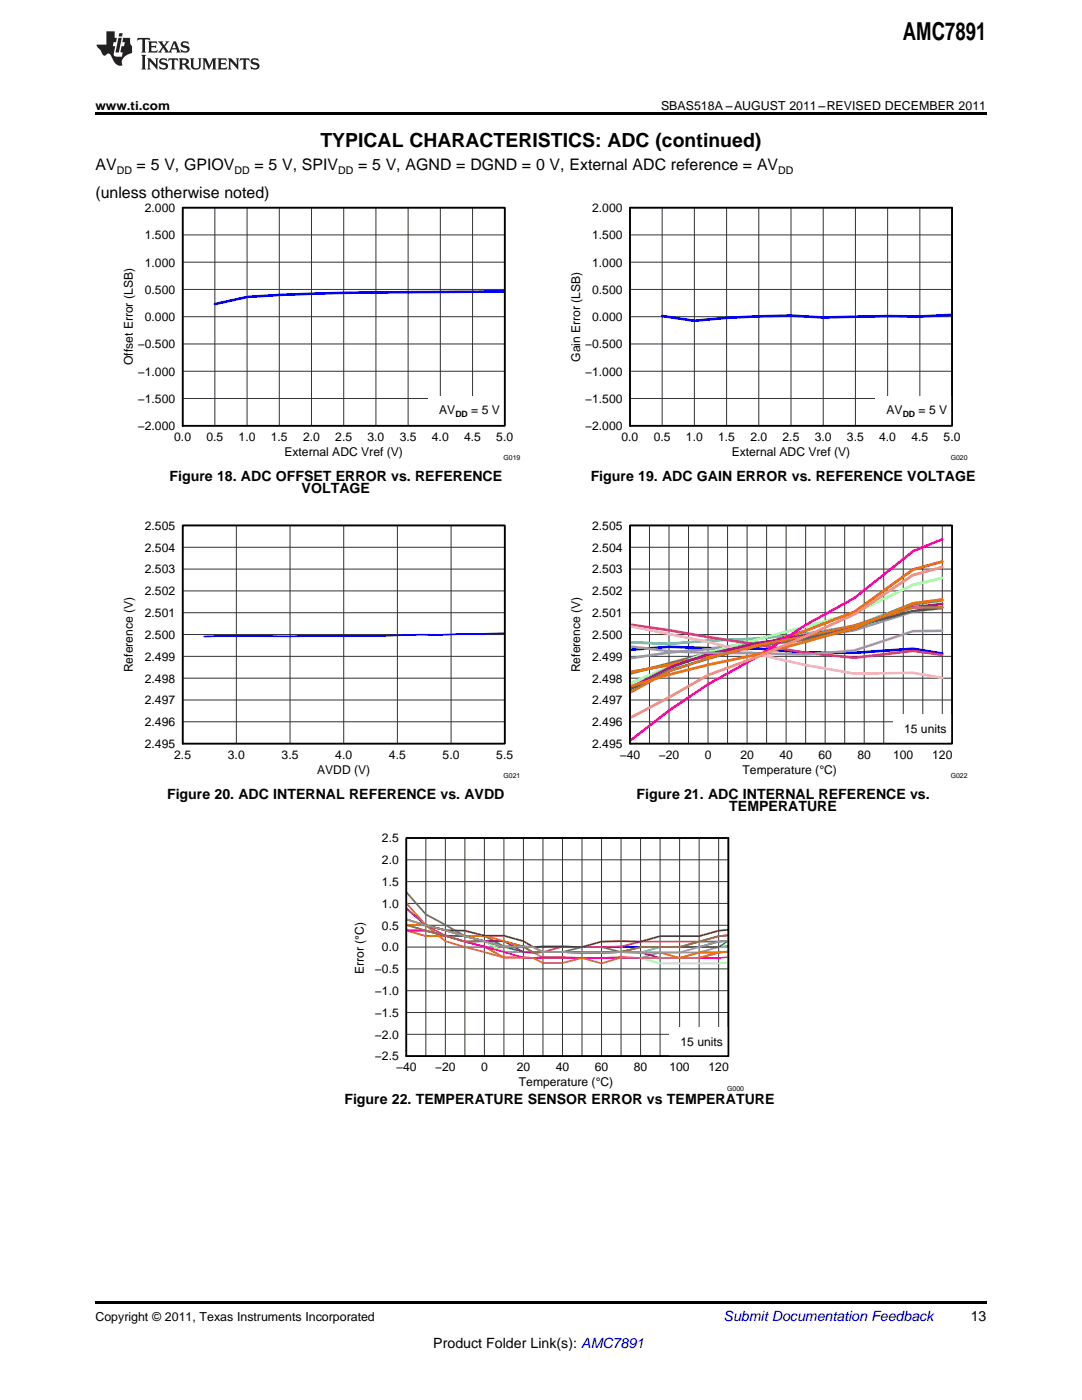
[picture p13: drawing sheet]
<svg xmlns="http://www.w3.org/2000/svg" width="216mm" height="279mm" viewBox="0 0 216 279" stroke-linecap="round" stroke-linejoin="round" font-family="sans-serif">
<defs><g id="words">
<text font-size="4.9" x="180.2" y="7.9">AMC7891</text>
<text font-size="3.9" x="63.9" y="29.3">TYPICAL CHARACTERISTICS: ADC (continued)</text>
<g font-size="3.2">
<text x="19" y="34">AV</text>
<text x="27.3" y="34">= 5 V, GPIOV</text>
<text x="50.8" y="34">= 5 V, SPIV</text>
<text x="71.4" y="34">= 5 V, AGND = DGND = 0 V, External ADC reference = AV</text>
<text x="19" y="39.6">(unless otherwise noted)</text>
</g>
<g font-size="2.8">
<text x="33.8" y="96">Figure 18. ADC OFFSET ERROR vs. REFERENCE</text>
<text x="117.9" y="96">Figure 19. ADC GAIN ERROR vs. REFERENCE VOLTAGE</text>
<text x="60.2" y="98.4">VOLTAGE</text>
<text x="33.3" y="159.4">Figure 20. ADC INTERNAL REFERENCE vs. AVDD</text>
<text x="127" y="159.4">Figure 21. ADC INTERNAL REFERENCE vs.</text>
<text x="145.5" y="161.9">TEMPERATURE</text>
<text x="68.7" y="220.3">Figure 22. TEMPERATURE SENSOR ERROR vs TEMPERATURE</text>
<text x="193.7" y="263.6">13</text>
<text x="86.5" y="269">Product Folder Link(s): AMC7891</text>
</g>
<text font-size="2.8" fill="#0000c8" x="144.4" y="263.6">Submit Documentation Feedback</text>
<g font-size="2.5">
<text x="19" y="21.9">www.ti.com</text>
<text x="131.9" y="21.9">SBAS518A –AUGUST 2011–REVISED DECEMBER 2011</text>
<text x="19" y="263.6">Copyright © 2011, Texas Instruments Incorporated</text>
</g>
<g font-size="2.4">
<text x="28.9" y="47.8">1.500</text>
<text x="28.9" y="42.3">2.000</text>
<text x="118.2" y="47.8">1.500</text>
<text x="118.2" y="42.3">2.000</text>
<text x="28.9" y="53.2">1.000</text>
<text x="118.2" y="53.2">1.000</text>
<text x="28.9" y="58.6">0.500</text>
<text x="118.2" y="58.6">0.500</text>
<text x="28.9" y="64.1">0.000</text>
<text x="118.2" y="64.1">0.000</text>
<text x="27.5" y="69.5">−0.500</text>
<text x="116.7" y="69.5">−0.500</text>
<text x="26.5" y="72.9" transform="rotate(-90 26.5 72.9)">Offset Error (LSB)</text>
<text x="27.5" y="75">−1.000</text>
<text x="115.7" y="72.2" transform="rotate(-90 115.7 72.2)">Gain Error (LSB)</text>
<text x="116.7" y="75">−1.000</text>
<text x="27.5" y="80.4">−1.500</text>
<text x="87.6" y="82.7">AV</text>
<text x="94" y="82.7">= 5 V</text>
<text x="116.7" y="80.4">−1.500</text>
<text x="176.9" y="82.7">AV</text>
<text x="183.3" y="82.7">= 5 V</text>
<text x="27.5" y="85.8">−2.000</text>
<text x="34.8" y="88">0.0</text>
<text x="41.2" y="88">0.5</text>
<text x="47.6" y="88">1.0</text>
<text x="54" y="88">1.5</text>
<text x="60.5" y="88">2.0</text>
<text x="66.9" y="88">2.5</text>
<text x="73.3" y="88">3.0</text>
<text x="79.8" y="88">3.5</text>
<text x="86.2" y="88">4.0</text>
<text x="92.6" y="88">4.5</text>
<text x="99" y="88">5.0</text>
<text x="116.7" y="85.8">−2.000</text>
<text x="124" y="88">0.0</text>
<text x="130.4" y="88">0.5</text>
<text x="136.9" y="88">1.0</text>
<text x="143.3" y="88">1.5</text>
<text x="149.7" y="88">2.0</text>
<text x="156.2" y="88">2.5</text>
<text x="162.6" y="88">3.0</text>
<text x="169" y="88">3.5</text>
<text x="175.4" y="88">4.0</text>
<text x="181.9" y="88">4.5</text>
<text x="188.3" y="88">5.0</text>
<text x="56.8" y="90.9">External ADC Vref (V)</text>
<text x="146" y="90.9">External ADC Vref (V)</text>
<text x="28.9" y="105.7">2.505</text>
<text x="118.2" y="105.7">2.505</text>
<text x="28.9" y="110.1">2.504</text>
<text x="118.2" y="110.1">2.504</text>
<text x="28.9" y="118.8">2.502</text>
<text x="28.9" y="114.4">2.503</text>
<text x="118.2" y="118.8">2.502</text>
<text x="118.2" y="114.4">2.503</text>
<text x="28.9" y="123.2">2.501</text>
<text x="118.2" y="123.2">2.501</text>
<text x="28.9" y="131.9">2.499</text>
<text x="28.9" y="127.5">2.500</text>
<text x="118.2" y="131.9">2.499</text>
<text x="118.2" y="127.5">2.500</text>
<text x="26.5" y="134.2" transform="rotate(-90 26.5 134.2)">Reference (V)</text>
<text x="28.9" y="136.2">2.498</text>
<text x="115.7" y="134.2" transform="rotate(-90 115.7 134.2)">Reference (V)</text>
<text x="118.2" y="136.2">2.498</text>
<text x="28.9" y="140.6">2.497</text>
<text x="118.2" y="140.6">2.497</text>
<text x="28.9" y="149.3">2.495</text>
<text x="28.9" y="144.9">2.496</text>
<text x="118.2" y="149.3">2.495</text>
<text x="118.2" y="144.9">2.496</text>
<text x="180.4" y="146.4">15 units</text>
<text x="34.8" y="151.4">2.5</text>
<text x="45.5" y="151.4">3.0</text>
<text x="56.2" y="151.4">3.5</text>
<text x="63.3" y="154.4">AVDD (V)</text>
<text x="66.9" y="151.4">4.0</text>
<text x="77.6" y="151.4">4.5</text>
<text x="88.3" y="151.4">5.0</text>
<text x="99" y="151.4">5.5</text>
<text x="123.7" y="151.4">−40</text>
<text x="131.4" y="151.4">−20</text>
<text x="140.6" y="151.4">0</text>
<text x="147.7" y="151.4">20</text>
<text x="148.2" y="154.4">Temperature (°C)</text>
<text x="155.5" y="151.4">40</text>
<text x="163.3" y="151.4">60</text>
<text x="171.1" y="151.4">80</text>
<text x="178.2" y="151.4">100</text>
<text x="186" y="151.4">120</text>
<text x="76.2" y="172.5">2.0</text>
<text x="76.2" y="168.1">2.5</text>
<text x="76.2" y="176.8">1.5</text>
<text x="76.2" y="185.5">0.5</text>
<text x="76.2" y="181.2">1.0</text>
<text x="76.2" y="189.9">0.0</text>
<text x="72.6" y="194.4" transform="rotate(-90 72.6 194.4)">Error (°C)</text>
<text x="74.8" y="194.2">−0.5</text>
<text x="74.8" y="202.9">−1.5</text>
<text x="74.8" y="198.6">−1.0</text>
<text x="74.8" y="207.3">−2.0</text>
<text x="135.8" y="208.7">15 units</text>
<text x="74.8" y="211.6">−2.5</text>
<text x="79" y="213.8">−40</text>
<text x="86.8" y="213.8">−20</text>
<text x="96" y="213.8">0</text>
<text x="103.1" y="213.8">20</text>
<text x="110.9" y="213.8">40</text>
<text x="118.7" y="213.8">60</text>
<text x="126.5" y="213.8">80</text>
<text x="133.6" y="213.8">100</text>
<text x="141.4" y="213.8">120</text>
<text x="103.5" y="216.7">Temperature (°C)</text>
</g>
<g font-size="2.1">
<text x="23.3" y="34.6">DD</text>
<text x="46.8" y="34.6">DD</text>
<text x="67.5" y="34.6">DD</text>
<text x="155.3" y="34.6">DD</text>
</g>
<g font-size="1.7">
<text x="90.9" y="83.2">DD</text>
<text x="180.1" y="83.2">DD</text>
</g>
<g font-size="1.4">
<text x="100.5" y="91.9">G019</text>
<text x="189.7" y="91.9">G020</text>
<text x="100.5" y="155.3">G021</text>
<text x="189.7" y="155.3">G022</text>
<text x="145.1" y="217.7">G000</text>
</g>
</g></defs>
<g fill="#231f20">
<path d="M27.5 7.6l-.1 .5 .4-.2h.6v.1v2.1l-.2 .4h1l-.3-.4v-2.1l.1-.1h.5l.5 .2-.2-.5zM29.5 8.3l.2 .3v1.5l-.2 .4h1.8l.2-.6a1.04 1.04 0 0 1-1.3 .2v-.7h.6l.3 .2v-.6l-.3 .2h-.6v-.6l.8-.1 .4 .3-.2-.5zM31.5 8.3l.9 1.1-.9 1.1h.8l-.2-.2 .5-.7 .4 .7-.2 .2h1.5l-.1-.2 .1-.4h.9l.1 .4-.2 .2h1l-.3-.3-.7-1.9h-.5l-.9 2-.8-1 .9-1h-.8l.1 .3-.3 .5-.4-.6 .2-.2zM34.7 8.6l.4 1h-.7zM36.3 8.4a.63 .63 0 0 0-.2 .7 .63 .63 0 0 0 .6 .4l.6 .2 .1 .2a.75 .75 0 0 1-.7 .4 .75 .75 0 0 1-.6-.5l.1 .7 .1-.1a1.11 1.11 0 0 0 1.5-.6 1.13 1.13 0 0 0-1.2-.8l-.1-.4a1.04 1.04 0 0 1 1.2 .2l-.2-.5-.1 .1-.5-.2zM28.2 10.9l.2 .4v2.2l-.2 .4h1l-.3-.4v-2.2l.3-.4zM29.3 11.6l.3 .4v1.5l-.3 .4h.8l-.2-.4v-1.3l1.5 1.7v-1.9l.2-.4h-.7l.2 .4v.9l-1.1-1.3zM32 11.8a.62 .62 0 0 0-.2 .7 .62 .62 0 0 0 .6 .4l.6 .1 .1 .3a.76 .76 0 0 1-.7 .3 .76 .76 0 0 1-.6-.4l.1 .7 .1-.1a1.11 1.11 0 0 0 1.5-.6 1.13 1.13 0 0 0-1.2-.8l-.1-.4a1.04 1.04 0 0 1 1.2 .2l-.2-.6-.1 .1-.5-.1zM33.7 11.6l-.2 .6a.61 .61 0 0 1 .8-.3v1.6l-.2 .4h.9l-.2-.4v-1.6a.63 .63 0 0 1 .8 .3l-.2-.6zM35.6 11.6l.3 .4v1.5l-.3 .4h1l-.2-.2v-.8l.5 .2a.76 .76 0 0 0 1.2 .7l-1-1a.58 .58 0 0 0 .6-.5 .58 .58 0 0 0-.5-.6zM36.4 11.9h.1a.45 .45 0 0 1 .5 .1 .45 .45 0 0 1 .1 .5l-.7 .2zM37.9 11.6l.2 .2a2.17 2.17 0 0 0 .3 1.9 .99 .99 0 0 0 1.6-.6v-1.1l.2-.4h-.7l.2 .2a1.92 1.92 0 0 1-.2 1.8 .6 .6 0 0 1-.9-.5v-1.1l.2-.4zM40.4 11.6l.2 .4v1.5l-.2 .4h.7l-.2-.4v-1.4l.8 1.8 .8-1.8v1.4l-.2 .4h.9l-.2-.4v-1.5l.2-.4h-.8l-.6 1.5-.6-1.5zM43.4 11.6l.2 .4v1.5l-.2 .4h1.8l.2-.6a1.04 1.04 0 0 1-1.3 .1v-.6h.5l.4 .2v-.6l-.4 .2h-.5v-.7h.8l.3 .3-.1-.6zM45.5 11.6l.2 .4v1.5l-.2 .4h.7l-.2-.4v-1.3l1.5 1.7v-1.9l.2-.4h-.7l.2 .4v.9l-1.1-1.3zM47.9 11.6l-.1 .6a.61 .61 0 0 1 .8-.3v1.6l-.3 .4h1l-.3-.4 .1-1.6a.63 .63 0 0 1 .7 .3l-.1-.6zM50.2 11.8a.62 .62 0 0 0-.2 .7 .62 .62 0 0 0 .6 .4l.6 .1 .2 .3a.76 .76 0 0 1-.8 .3 .76 .76 0 0 1-.6-.4l.1 .7 .2-.1a1.11 1.11 0 0 0 1.5-.6 1.13 1.13 0 0 0-1.3-.8l-.1-.4a1.04 1.04 0 0 1 1.2 .2l-.1-.6-.2 .1-.5-.1z"/>
<path d="M21.2 6.3v2.6h-1.9l.1 .4 .7 .9a.91 .91 0 0 0 1 .8 .56 .56 0 0 1 .5-.3 .56 .56 0 0 1 .5 .3l.4 .8a1.53 1.53 0 0 0 1.9 1.2 1.54 1.54 0 0 1 1-2.1l.9-.3v-1.4a1.52 1.52 0 0 1-.3-1.6h-1.4l-.2 .8h.5l-.2 .8h-.4l-.2 1v.2l.4 .1-.2 .8a1.93 1.93 0 0 1-1.6-.3l.3-1.8h-.5l.2-.8h.4l.2-.8h-.4v-1.3zM23.6 7.6l-.6 2.9h.7l.6-2.9zM23.8 6.6l-.1 .7h.6l.2-.7z"/>
</g>
<path d="M36.4 41.4h64.3v43.6h-64.3z" fill="none" stroke="#000" stroke-width=".26"/>
<g fill="none" stroke="#333" stroke-width=".2">
<path d="M36.4 41.4h64.3v43.6h-64.3zM36.4 57.8h64.3M36.4 52.3h64.3M36.4 46.9h64.3M42.9 41.4v43.6M49.3 41.4v43.6M55.7 41.4v43.6M62.2 41.4v43.6M68.6 41.4v43.6M75 41.4v43.6M81.4 41.4v43.6M87.9 41.4v43.6"/>
<path d="M94.3 41.4v43.6M36.4 79.5h64.3M36.4 74.1h64.3M36.4 68.6h64.3M36.4 63.2h64.3"/>
</g>
<path d="M100.7 58.2l-25.7 .2a427.9 427.9 0 0 0-25.7 .9l-6.4 1.4" fill="none" stroke="#00f" stroke-width=".52"/>
<path d="M85.5 79.2h15.2v5.8h-15.2z" fill="#fff"/>
<path d="M36.4 41.4h64.3v43.6h-64.3z" fill="none" stroke="#000" stroke-width=".35"/>
<path d="M125.7 41.4h64.3v43.6h-64.3z" fill="none" stroke="#000" stroke-width=".26"/>
<g fill="none" stroke="#333" stroke-width=".2">
<path d="M125.7 41.4h64.3v43.6h-64.3zM125.7 57.8h64.3M125.7 52.3h64.3M125.7 46.9h64.3M132.1 41.4v43.6M138.6 41.4v43.6M145 41.4v43.6M151.4 41.4v43.6M157.8 41.4v43.6M164.3 41.4v43.6M170.7 41.4v43.6M177.1 41.4v43.6"/>
<path d="M183.5 41.4v43.6M125.7 79.5h64.3M125.7 74.1h64.3M125.7 68.6h64.3M125.7 63.2h64.3"/>
</g>
<path d="M190 62.8l-6.5 .4-6.4-.1-12.8 .3-6.5-.4-12.8 .4-6.4 .6-6.5-.9" fill="none" stroke="#00f" stroke-width=".52"/>
<path d="M174.7 79.2h15.3v5.8h-15.3z" fill="#fff"/>
<path d="M125.7 41.4h64.3v43.6h-64.3zM36.4 104.9h64.3v43.5h-64.3z" fill="none" stroke="#000" stroke-width=".35"/>
<path d="M36.4 104.9h64.3v43.5h-64.3zM125.7 104.9h64.3v43.5h-64.3z" fill="none" stroke="#000" stroke-width=".26"/>
<g fill="none" stroke="#333" stroke-width=".2">
<path d="M36.4 104.9h64.3v43.5h-64.3zM36.4 117.9h64.3M36.4 113.6h64.3M36.4 109.2h64.3M47.2 104.9v43.5M57.9 104.9v43.5M68.6 104.9v43.5M79.3 104.9v43.5M90 104.9v43.5M125.7 117.9h64.3M125.7 113.6h64.3M125.7 109.2h64.3"/>
<path d="M129.6 104.9v43.5M133.5 104.9v43.5M137.4 104.9v43.5M141.3 104.9v43.5M145.2 104.9v43.5M149.1 104.9v43.5M153 104.9v43.5M156.9 104.9v43.5M160.8 104.9v43.5M164.7 104.9v43.5M168.5 104.9v43.5M172.4 104.9v43.5"/>
<path d="M176.3 104.9v43.5M180.2 104.9v43.5M184.1 104.9v43.5M188 104.9v43.5M190 104.9h-64.3v43.5h64.3M36.4 139.7h64.3M36.4 135.3h64.3M36.4 131h64.3M36.4 126.6h64.3M36.4 122.3h64.3M125.7 139.7h64.3M125.7 135.3h64.3"/>
<path d="M125.7 131h64.3M125.7 126.6h64.3M125.7 122.3h64.3M36.4 144h64.3M125.7 144h64.3"/>
</g>
<path d="M100.7 126.4l-12.8 .3h-4.3a221.3 221.3 0 0 1-17.2 .2h-21.4l-4.3 .1" fill="none" stroke="#00f" stroke-width=".35"/>
<path d="M125.7 129.7l7.8-.6 7.8 .2 9.7 .1 9.8 .8 9.7 .1 11.7-.8 5.8 .9" fill="none" stroke="#00f" stroke-width=".52"/>
<path d="M188 121.3l-5.8 .8-11.7 3.7-9.7 1.7-9.8 .7-9.7 1.3-7.8 .7-7.8 1.2" fill="none" stroke="#7a67ee" stroke-width=".52"/>
<path d="M188 119.9l-5.8 .5-11.7 4.6-9.7 1.5-9.8 1-9.7 .4-7.8 .6-7.8-.3" fill="none" stroke="#00bfff" stroke-width=".52"/>
<path d="M188 121.3l-5.8 .6-11.7 3.2-9.7 2.2-9.8 1.6-9.7 2.5-7.8 2.5-7.8 3.7" fill="none" stroke="#0f0" stroke-width=".52"/>
<path d="M188 119.7l-5.8 .9-11.7 4.9-9.7 2.2-9.8 1.2-9.7 1.4-15.6 4.1" fill="none" stroke="#6e8b3d" stroke-width=".52"/>
<path d="M188 115.4l-5.8 1.3-11.7 5.6-9.7 2.8-19.5 5.1-7.8 2.9-7.8 3.3" fill="none" stroke="#9aff9a" stroke-width=".52"/>
<path d="M188 112.1l-5.8 1.6-11.7 8.4-9.7 3.8-9.8 3.1-9.7 1.9-7.8 1.8-7.8 1.4" fill="none" stroke="#f00" stroke-width=".52"/>
<path d="M125.7 124.6l7.8 1.2 27.3 4.5 9.7 1 11.7-1.4 5.8 .8" fill="none" stroke="#cd3278" stroke-width=".52"/>
<path d="M125.7 125l15.6 3.1 9.7 2.4 9.8 2.2 9.7 1.7 11.7-.1 5.8 1" fill="none" stroke="#ffaeb9" stroke-width=".52"/>
<path d="M188 120.5l-5.8 .7-11.7 3.8-19.5 3.4-9.7 2.2-7.8 2.7-7.8 3.9" fill="none" stroke="#9400d3" stroke-width=".52"/>
<path d="M188 125.9l-5.8 .1-11.7 3.8-9.7 .8-9.8-.3h-9.7l-7.8-.3-7.8-1" fill="none" stroke="#cd69c9" stroke-width=".52"/>
<path d="M188 107.6l-5.8 2.4-11.7 9.3-9.7 5.4-9.8 6.4-9.7 5.5-7.8 5.2-7.8 6" fill="none" stroke="#f0f" stroke-width=".52"/>
<path d="M188 119.6l-5.8 .8-11.7 4.9-19.5 5.4-9.7 2-7.8 1.9-7.8 2.4" fill="none" stroke="#ee7600" stroke-width=".52"/>
<path d="M188 121.2h-5.8l-11.7 3.6-9.7 2.2-9.8 1.7-9.7 2.7-7.8 2.6-7.8 4.2" fill="none" stroke="#cd6839" stroke-width=".52"/>
<path d="M188 113.2l-5.8 1.6-11.7 7.8-9.7 4.4-9.8 4.1-9.7 3.6-7.8 4.5-7.8 4.1" fill="none" stroke="#ff8c69" stroke-width=".52"/>
<path d="M178.2 142.6h11.8v5.8h-11.8z" fill="#fff"/>
<path d="M125.7 104.9h64.3v43.5h-64.3z" fill="none" stroke="#000" stroke-width=".35"/>
<path d="M81.1 167.2h64.2v43.6h-64.2z" fill="none" stroke="#000" stroke-width=".26"/>
<g fill="none" stroke="#333" stroke-width=".2">
<path d="M81.1 175.9h64.2M81.1 171.6h64.2M85 167.2v43.6M88.9 167.2v43.6M92.8 167.2v43.6M96.7 167.2v43.6M100.6 167.2v43.6M104.4 167.2v43.6M108.3 167.2v43.6M112.2 167.2v43.6M116.1 167.2v43.6M120 167.2v43.6"/>
<path d="M123.9 167.2v43.6M127.8 167.2v43.6M131.7 167.2v43.6M135.6 167.2v43.6M139.5 167.2v43.6M143.4 167.2v43.6M145.3 167.2h-64.2v43.6h64.2M81.1 197.7h64.2M81.1 193.4h64.2M81.1 189h64.2M81.1 184.7h64.2M81.1 180.3h64.2"/>
<path d="M81.1 206.4h64.2M81.1 202.1h64.2"/>
</g>
<path d="M81.1 181.3l3.9 3.4 11.7 3.1h3.8l3.9 1.1 35.1 .1 3.9-1.1 2-.2" fill="none" stroke="#00f" stroke-width=".35"/>
<path d="M81.1 185.7h3.9l3.9 1 3.9 .1 3.9 1 3.8 2.2 5.9 .1 1.9 1 19.5 .1 3.9-1.1h7.8l3.9-1.1 2-.2" fill="none" stroke="#7a67ee" stroke-width=".35"/>
<path d="M81.1 184.6l3.9 .1 7.8 2.1 3.9-.1 3.8 2.2 3.9 1.1 23.4 .1 3.9-1.1h11.7l2-.2" fill="none" stroke="#00bfff" stroke-width=".35"/>
<path d="M81.1 185.7h3.9l3.9 1 3.9 .1 11.6 3.2 2 .1 17.5-.1 3.9-1h15.6l2-1.3" fill="none" stroke="#0f0" stroke-width=".35"/>
<path d="M81.1 178l3.9 4.5 7.8 4.3 3.9-.1 3.8 2.2 5.9 .1 1.9 1h3.9l3.9-1h3.9l3.9 1 3.9-1h7.8l3.9-1.1h3.9l2-.2" fill="none" stroke="#6e8b3d" stroke-width=".35"/>
<path d="M81.1 184.6l11.7 3.3 3.9-.1 3.8 2.2 3.9 1.1 23.4 .1 3.9 1.1h11.7l2-.2" fill="none" stroke="#9aff9a" stroke-width=".35"/>
<path d="M81.1 185.7l3.9 1.1 3.9-.1 7.8 2.2 3.8 2.2 39 .1 3.9-1.1 2-.2" fill="none" stroke="#f00" stroke-width=".35"/>
<path d="M81.1 181.3l3.9 3.4 3.9 2 3.9 1.2 3.9-.1 3.8 1.1 5.9 .1 1.9 1 3.9-1.1h11.7l3.9-1h11.7l3.9-1.1 2-.2" fill="none" stroke="#cd3278" stroke-width=".35"/>
<path d="M81.1 184.6l3.9 .1 11.7 3.1h3.8l3.9 2.2 23.4 .1 3.9 1.1h3.9l3.9-1.1h3.9l2-.2" fill="none" stroke="#9400d3" stroke-width=".35"/>
<path d="M81.1 185.7h3.9l19.4 5.4 39 .1 2-.2" fill="none" stroke="#f0f" stroke-width=".35"/>
<path d="M81.1 184.6l3.9 .1 7.8 2.1 3.9-.1 7.7 2.2 2 1.2h25.3l3.9 1.1 3.9-1.1h3.9l2-.2" fill="none" stroke="#ee7600" stroke-width=".35"/>
<path d="M81.1 180.2l3.9 4.5 3.9 3.1 11.6 3.3 5.9 .1 1.9 1h3.9l3.9-1 3.9 1.1 3.9-1.2 15.6 .1 3.9-1.1 2-.2" fill="none" stroke="#cd6839" stroke-width=".35"/>
<path d="M81.1 184.6l11.7 3.3 3.9-.1 3.8 1.1h3.9l2 1.2 17.5-.1 3.9-1h7.8l7.8-2.2 2-.2" fill="none" stroke="#8b5a2b" stroke-width=".35"/>
<path d="M81.1 183.5l7.8 2.2h3.9l3.9 1h3.8l3.9 1.1 2 1.2h9.7l3.9-1.1h7.8l3.9-1.1h7.8l3.9-1.1 2-.1" fill="none" stroke="#8b2500" stroke-width=".35"/>
<path d="M81.1 183.5l19.4 5.4 5.9 .1 1.9 1 27.3 .1 7.8-2.2 2-.2" fill="none" stroke="#999" stroke-width=".35"/>
<path d="M133.6 205h11.7v5.8h-11.7z" fill="#fff"/>
<path d="M81.1 167.2h64.2v43.6h-64.2z" fill="none" stroke="#000" stroke-width=".35"/>
<path d="M19 259.7h177.8v.5h-177.8z" fill="#000"/>
<g fill="#fff">
<path d="M111.5 222h.3v.7h-.3z"/>
<path d="M156.1 163.6h.4v.7h-.4z"/>
<path d="M66.9 161.1h.3v.8h-.3z"/>
<path d="M66.9 100.2h.3v.7h-.3z"/>
<path d="M156.1 97.7h.4v.7h-.4z"/>
</g>
<path d="M19 22.5h177.8v.5h-177.8z" fill="#000"/>
<use href="#words"/>
</svg>
